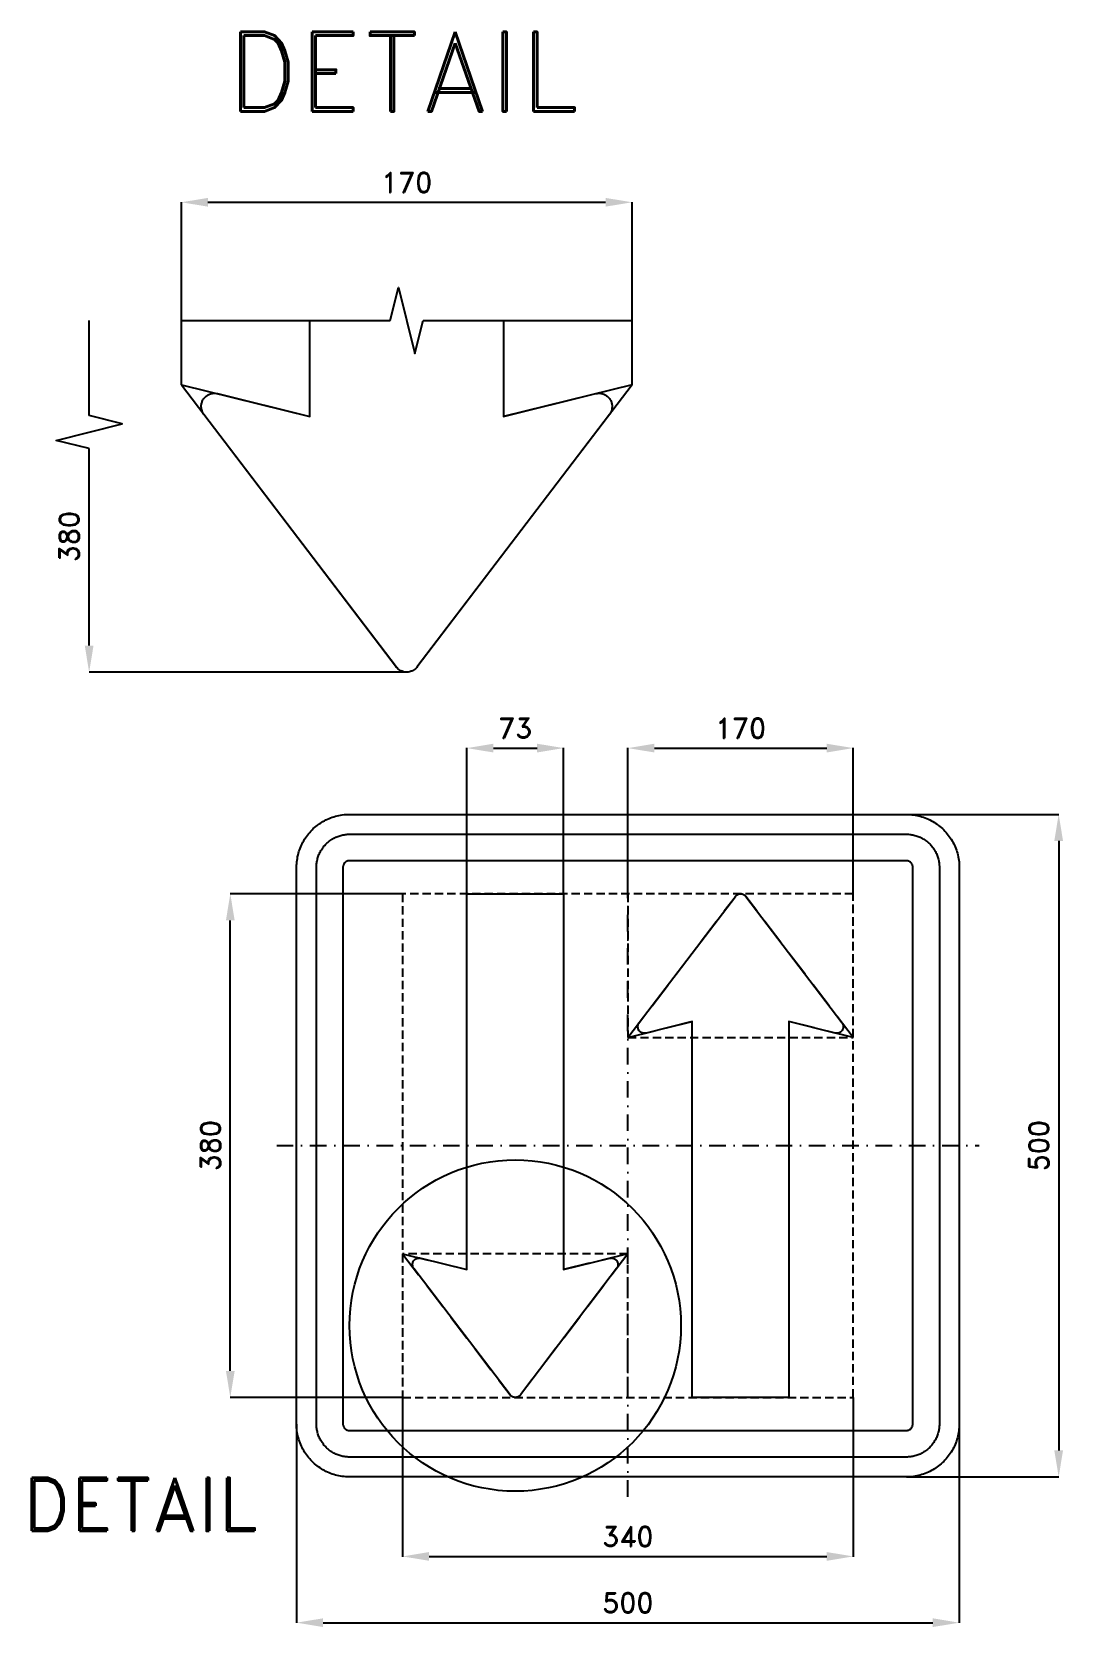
# Model space of a CAD drawing. Header units: millimetres. Extents: x -200 to 578, y -113 to 1090.
import ezdxf

# ---------------------------------------------------------------- set-up
doc = ezdxf.new("R2010")
doc.units = ezdxf.units.MM
doc.header["$LTSCALE"] = 5
doc.linetypes.add('ČERCHOVANÁX2', pattern=[2, 1, -0.5, 0, -0.5])
doc.linetypes.add('ČÁRKOVANÁX2', pattern=[1.5, 1, -0.5])
for name, color, linetype in [('Kóty', 2, 'Continuous'), ('Rozpiska', 7, 'Continuous'), ('Značka', 7, 'Continuous')]:
    doc.layers.add(name, color=color, linetype=linetype)
doc.styles.get("Standard").update_dxf_attribs({"font": 'romand.shx', "height": 15})
doc.dimstyles.get("Standard").update_dxf_attribs({"dimtxt": 15, "dimasz": 20, "dimexe": 0.18, "dimexo": 0.0625, "dimgap": 7.5, "dimtad": 1, "dimdec": 0, "dimzin": 0, "dimdsep": 46, "dimtxsty": 'Standard', "dimcen": 0.09, "dimadec": 0, "dimazin": 0, "dimtfac": 1, "dimtdec": 0, "dimtofl": 0, "dimtmove": 0, "dimatfit": 3, "dimfxl": 1, "dimtolj": 1, "dimtzin": 0, "dimarcsym": 0})

# ---------------------------------------------------------------- blocks, each defined once
blk = doc.blocks.new('*D0')
at = {"layer": 'Defpoints', "color": 0, "transparency": 16777216}
for p in [(80, 60), (420, 60), (420, -60)]:
    blk.add_point(p, dxfattribs=at)
at = {"layer": 'Kóty', "color": 0, "lineweight": -2, "transparency": 16777216}
for p, q in [((80, 59.9), (80, -60.2)), ((420, 59.9), (420, -60.2)), ((100, -60), (400, -60))]:
    blk.add_line(p, q, dxfattribs=at)
at = {"layer": 'Kóty', "color": 0, "transparency": 16777216}
for points in [[(100, -56.7), (100, -63.3), (80, -60)], [(400, -56.7), (400, -63.3), (420, -60)]]:
    blk.add_solid(points, dxfattribs=at)
at = {"layer": 'Kóty', "color": 0, "transparency": 16777216, "insert": (250, -45), "char_height": 15, "attachment_point": 5}
blk.add_mtext('\\A1;340', dxfattribs=at)
blk = doc.blocks.new('*D1')
at = {"layer": 'Defpoints', "color": 0, "transparency": 16777216}
for p in [(0, 40), (500, 40), (500, -110)]:
    blk.add_point(p, dxfattribs=at)
at = {"layer": 'Kóty', "color": 0, "lineweight": -2, "transparency": 16777216}
for p, q in [((0, 39.9), (0, -110.2)), ((500, 39.9), (500, -110.2)), ((20, -110), (480, -110))]:
    blk.add_line(p, q, dxfattribs=at)
at = {"layer": 'Kóty', "color": 0, "transparency": 16777216}
for points in [[(20, -106.7), (20, -113.3), (0, -110)], [(480, -106.7), (480, -113.3), (500, -110)]]:
    blk.add_solid(points, dxfattribs=at)
at = {"layer": 'Kóty', "color": 0, "transparency": 16777216, "insert": (250, -95), "char_height": 15, "attachment_point": 5}
blk.add_mtext('\\A1;500', dxfattribs=at)
blk = doc.blocks.new('*D2')
at = {"layer": 'Defpoints', "color": 0, "transparency": 16777216}
for p in [(-50, 440), (80, 440), (80, 60)]:
    blk.add_point(p, dxfattribs=at)
at = {"layer": 'Kóty', "color": 0, "lineweight": -2, "transparency": 16777216}
for p, q in [((79.9, 440), (-50.2, 440)), ((-50, 80), (-50, 420)), ((79.9, 60), (-50.2, 60))]:
    blk.add_line(p, q, dxfattribs=at)
at = {"layer": 'Kóty', "color": 0, "transparency": 16777216}
for points in [[(-53.3, 420), (-46.7, 420), (-50, 440)], [(-53.3, 80), (-46.7, 80), (-50, 60)]]:
    blk.add_solid(points, dxfattribs=at)
at = {"layer": 'Kóty', "color": 0, "transparency": 16777216, "insert": (-65, 250), "char_height": 15, "attachment_point": 5, "rotation": 90}
blk.add_mtext('\\A1;380', dxfattribs=at)
blk = doc.blocks.new('*D3')
at = {"layer": 'Defpoints', "color": 0, "transparency": 16777216}
for p in [(201.5, 550), (128.5, 440), (201.5, 440)]:
    blk.add_point(p, dxfattribs=at)
at = {"layer": 'Kóty', "color": 0, "lineweight": -2, "transparency": 16777216}
for p, q in [((128.5, 440.1), (128.5, 550.2)), ((148.5, 550), (181.5, 550)), ((201.5, 440.1), (201.5, 550.2))]:
    blk.add_line(p, q, dxfattribs=at)
at = {"layer": 'Kóty', "color": 0, "transparency": 16777216}
for points in [[(148.5, 553.3), (148.5, 546.7), (128.5, 550)], [(181.5, 553.3), (181.5, 546.7), (201.5, 550)]]:
    blk.add_solid(points, dxfattribs=at)
at = {"layer": 'Kóty', "color": 0, "transparency": 16777216, "insert": (165, 565), "char_height": 15, "attachment_point": 5}
blk.add_mtext('\\A1;73', dxfattribs=at)
blk = doc.blocks.new('*D4')
at = {"layer": 'Defpoints', "color": 0, "transparency": 16777216}
for p in [(420, 550), (250, 440), (420, 440)]:
    blk.add_point(p, dxfattribs=at)
at = {"layer": 'Kóty', "color": 0, "lineweight": -2, "transparency": 16777216}
for p, q in [((250, 440.1), (250, 550.2)), ((270, 550), (400, 550)), ((420, 440.1), (420, 550.2))]:
    blk.add_line(p, q, dxfattribs=at)
at = {"layer": 'Kóty', "color": 0, "transparency": 16777216}
for points in [[(270, 553.3), (270, 546.7), (250, 550)], [(400, 553.3), (400, 546.7), (420, 550)]]:
    blk.add_solid(points, dxfattribs=at)
at = {"layer": 'Kóty', "color": 0, "transparency": 16777216, "insert": (335, 565), "char_height": 15, "attachment_point": 5}
blk.add_mtext('\\A1;170', dxfattribs=at)
blk = doc.blocks.new('*D5')
at = {"layer": 'Defpoints', "color": 0, "transparency": 16777216}
for p in [(460, 500), (460, 0), (575, 0)]:
    blk.add_point(p, dxfattribs=at)
at = {"layer": 'Kóty', "color": 0, "lineweight": -2, "transparency": 16777216}
for p, q in [((460.1, 500), (575.2, 500)), ((575, 480), (575, 20)), ((460.1, 0), (575.2, 0))]:
    blk.add_line(p, q, dxfattribs=at)
at = {"layer": 'Kóty', "color": 0, "transparency": 16777216}
for points in [[(571.7, 480), (578.3, 480), (575, 500)], [(571.7, 20), (578.3, 20), (575, 0)]]:
    blk.add_solid(points, dxfattribs=at)
at = {"layer": 'Kóty', "color": 0, "transparency": 16777216, "insert": (560, 250), "char_height": 15, "attachment_point": 5, "rotation": 90}
blk.add_mtext('\\A1;500', dxfattribs=at)

msp = doc.modelspace()

# ---------------------------------------------------------------- linework, layer by layer
at = {"layer": 'Kóty'}
for p, q in [((-86.9, 824.2), (-86.9, 962.1)), ((-66.9, 961.9), (233.1, 961.9)), ((253.1, 824.2), (253.1, 962.1)), ((-156.5, 801), (-156.5, 872.7)), ((-156.5, 627.3), (-156.5, 776)), ((83.2, 607.3), (-156.5, 607.3))]:
    msp.add_line(p, q, dxfattribs=at)
msp.add_lwpolyline([(-156.5, 776), (-181.5, 782.2), (-131.5, 794.7), (-156.5, 801)], dxfattribs=at)
for points in [[(-66.9, 965.2), (-66.9, 958.6), (-86.9, 961.9)], [(233.1, 965.2), (233.1, 958.6), (253.1, 961.9)], [(-159.8, 627.3), (-153.2, 627.3), (-156.5, 607.3)]]:
    msp.add_solid(points, dxfattribs=at)
at = {"layer": 'Značka', "color": 7}
for p, q in [((-86.9, 872.7), (70.6, 872.7)), ((95.6, 872.7), (253.1, 872.7))]:
    msp.add_line(p, q, dxfattribs=at)
at = {"layer": 'Značka', "color": 6, "ltscale": 4}
for p, q in [((-86.9, 824.2), (75.3, 611.1)), ((-86.9, 824.2), (10.1, 800.2)), ((253.1, 824.2), (90.8, 611.1)), ((253.1, 824.2), (156.1, 800.2))]:
    msp.add_line(p, q, dxfattribs=at)
at = {"layer": 'Značka', "color": 6, "linetype": 'ČERCHOVANÁX2', "lineweight": 25, "ltscale": 2.5}
for p, q in [((250, -15), (250, 515)), ((-15, 250), (515, 250))]:
    msp.add_line(p, q, dxfattribs=at)
at = {"layer": 'Značka', "color": 6, "linetype": 'ČÁRKOVANÁX2', "ltscale": 4}
for p, q in [((250, 331.6), (331.1, 438.1)), ((420, 331.6), (338.9, 438.1)), ((250, 331.6), (298.5, 343.6)), ((420, 331.6), (371.5, 343.6)), ((80, 168.4), (161.1, 61.9)), ((80, 168.4), (128.5, 156.4)), ((250, 168.4), (168.9, 61.9)), ((250, 168.4), (201.5, 156.4))]:
    msp.add_line(p, q, dxfattribs=at)
at = {"layer": 'Značka', "color": 7}
msp.add_lwpolyline([(70.6, 872.7), (76.8, 897.7), (89.3, 847.7), (95.6, 872.7)], dxfattribs=at)
at = {"layer": 'Značka', "color": 5}
for points in [[(156.1, 872.7), (156.1, 800.2), (225.7, 817.5, -0.003378), (226.2, 817.6, -0.010069), (226.7, 817.7, -0.052498), (228.6, 817.8, -0.052651), (230.6, 817.5, -0.065509), (232.9, 816.6, -0.065451), (234.8, 815.1, -0.065321), (236.4, 813.3, -0.065175), (237.5, 811.1, -0.064835), (238, 808.7, -0.063648), (237.9, 806.3, -0.05268), (237.5, 804.4, -0.057446), (236.6, 802.6), (236.3, 802.2), (236, 801.8), (91, 611.3), (90.7, 610.9), (90.4, 610.6, -0.049067), (89.1, 609.3, -0.049129), (87.5, 608.4, -0.061122), (85.3, 607.6, -0.061354), (83.1, 607.3, -0.061014), (80.8, 607.6, -0.059471), (78.7, 608.4, -0.049139), (77.1, 609.3, -0.053696), (75.8, 610.6), (75.5, 610.9), (75.2, 611.3), (-69.9, 801.8), (-70.1, 802.2), (-70.4, 802.6, -0.052514), (-71.3, 804.4, -0.052641), (-71.8, 806.3, -0.065493), (-71.9, 808.7, -0.065451), (-71.3, 811.1, -0.065312), (-70.3, 813.3, -0.065191), (-68.7, 815.1, -0.064846), (-66.7, 816.6, -0.063643), (-64.4, 817.5, -0.05268), (-62.5, 817.8, -0.057448), (-60.5, 817.7), (-60.1, 817.6), (-59.6, 817.5), (10.1, 800.2), (10.1, 872.7)], [(40, 0), (39.8, 0), (39.7, 0, -0.03218), (34.5, 0.4, -0.035443), (29.4, 1.4, -0.036267), (24.5, 3.1, -0.03442), (19.9, 5.4, -0.033722), (15.6, 8.3, -0.034085), (11.7, 11.7, -0.034209), (8.3, 15.6, -0.034229), (5.4, 19.9, -0.034045), (3.1, 24.5, -0.033412), (1.4, 29.4, -0.034127), (0.3, 34.5, -0.036745), (0, 39.7), (0, 39.8), (0, 40), (0, 460), (0, 460.2), (0, 460.3, -0.03218), (0.4, 465.5, -0.035443), (1.4, 470.6, -0.036267), (3.1, 475.5, -0.034424), (5.4, 480.1, -0.033723), (8.3, 484.4, -0.034083), (11.7, 488.3, -0.034209), (15.6, 491.7, -0.034227), (19.9, 494.6, -0.034042), (24.5, 496.9, -0.033411), (29.4, 498.6, -0.034123), (34.5, 499.7, -0.036741), (39.7, 500), (39.8, 500), (40, 500), (460, 500), (460.2, 500), (460.3, 500, -0.032173), (465.5, 499.6, -0.035441), (470.6, 498.6, -0.036265), (475.5, 496.9, -0.034422), (480.1, 494.6, -0.033722), (484.4, 491.7, -0.034086), (488.3, 488.3, -0.03421), (491.7, 484.4, -0.034231), (494.6, 480.1, -0.034045), (496.9, 475.5, -0.03341), (498.6, 470.6, -0.034123), (499.7, 465.5, -0.036741), (500, 460.3), (500, 460.2), (500, 460), (500, 40), (500, 39.8), (500, 39.7, -0.032173), (499.6, 34.5, -0.035442), (498.6, 29.4, -0.036265), (496.9, 24.5, -0.034418), (494.6, 19.9, -0.033721), (491.7, 15.6, -0.034088), (488.3, 11.7, -0.03421), (484.4, 8.3, -0.034232), (480.1, 5.4, -0.034047), (475.5, 3.1, -0.033411), (470.6, 1.4, -0.034127), (465.5, 0.3, -0.036745), (460.3, 0), (460.2, 0), (460, 0), (40, 0)], [(40, 15), (39.9, 15), (39.8, 15, -0.03218), (36.6, 15.2, -0.035443), (33.4, 15.9, -0.036268), (30.3, 16.9, -0.03442), (27.4, 18.4, -0.033721), (24.7, 20.2, -0.034085), (22.3, 22.3, -0.034209), (20.2, 24.7, -0.03423), (18.4, 27.4, -0.034045), (16.9, 30.3, -0.033412), (15.9, 33.4, -0.034127), (15.2, 36.6, -0.036745), (15, 39.8), (15, 39.9), (15, 40), (15, 460), (15, 460.1), (15, 460.2, -0.032179), (15.2, 463.4, -0.035441), (15.9, 466.6, -0.03627), (16.9, 469.7, -0.034417), (18.4, 472.6, -0.033719), (20.2, 475.3, -0.034077), (22.3, 477.7, -0.034208), (24.7, 479.8, -0.034227), (27.4, 481.6, -0.034052), (30.3, 483.1, -0.033416), (33.4, 484.1, -0.034129), (36.6, 484.8, -0.036746), (39.8, 485), (39.9, 485), (40, 485), (460, 485), (460.1, 485), (460.2, 485, -0.032179), (463.4, 484.8, -0.035449), (466.6, 484.1, -0.036285), (469.7, 483.1, -0.03442), (472.6, 481.6, -0.033728), (475.3, 479.8, -0.034072), (477.7, 477.7, -0.034214), (479.8, 475.3, -0.034225), (481.6, 472.6, -0.034047), (483.1, 469.7, -0.033416), (484.1, 466.6, -0.034127), (484.8, 463.4, -0.036746), (485, 460.2), (485, 460.1), (485, 460), (485, 40), (485, 39.9), (485, 39.8, -0.032179), (484.8, 36.6, -0.035451), (484.1, 33.4, -0.036282), (483.1, 30.3, -0.034424), (481.6, 27.4, -0.033731), (479.8, 24.7, -0.034079), (477.7, 22.3, -0.034215), (475.3, 20.2, -0.034228), (472.6, 18.4, -0.03404), (469.7, 16.9, -0.033412), (466.6, 15.9, -0.034125), (463.4, 15.2, -0.036745), (460.2, 15), (460.1, 15), (460, 15), (40, 15)], [(40, 35), (460, 35), (460, 35), (460, 35, 0.032177), (460.7, 35, 0.035447), (461.3, 35.2, 0.03628), (461.9, 35.4, 0.03442), (462.5, 35.7, 0.033745), (463.1, 36), (463.5, 36.5), (464, 36.9), (464.3, 37.5), (464.6, 38.1), (464.8, 38.7), (465, 39.3), (465, 40), (465, 40), (465, 40), (465, 460), (465, 460), (465, 460, 0.032183), (465, 460.7, 0.035493), (464.8, 461.3, 0.036297), (464.6, 461.9, 0.034425), (464.3, 462.5, 0.033754), (464, 463.1, 0.034097), (463.5, 463.5, 0.034211), (463.1, 464, 0.03418), (462.5, 464.3, 0.034014), (461.9, 464.6, 0.03347), (461.3, 464.8, 0.034124), (460.7, 465, 0.036764), (460, 465), (460, 465), (460, 465), (40, 465), (40, 465), (40, 465), (39.3, 465), (38.7, 464.8), (38.1, 464.6), (37.5, 464.3), (36.9, 464), (36.5, 463.5), (36, 463.1), (35.7, 462.5, 0.034029), (35.4, 461.9, 0.03342), (35.2, 461.3, 0.034118), (35, 460.7, 0.03674), (35, 460), (35, 460), (35, 460), (35, 40), (35, 40), (35, 40, 0.032173), (35, 39.3, 0.035441), (35.2, 38.7, 0.036265), (35.4, 38.1, 0.034422), (35.7, 37.5, 0.033722), (36, 36.9, 0.034086), (36.5, 36.5, 0.03421), (36.9, 36, 0.034231), (37.5, 35.7, 0.034045), (38.1, 35.4, 0.03341), (38.7, 35.2, 0.034123), (39.3, 35, 0.036741), (40, 35), (40, 35), (40, 35)], [(201.5, 440), (201.5, 156.4), (236.3, 165.1, -0.003378), (236.6, 165.1, -0.010069), (236.8, 165.2, -0.052498), (237.8, 165.2, -0.052651), (238.8, 165.1, -0.065509), (239.9, 164.6, -0.065451), (240.9, 163.9, -0.065321), (241.7, 163, -0.065175), (242.2, 161.9, -0.064835), (242.5, 160.7, -0.063648), (242.4, 159.5, -0.05268), (242.2, 158.5, -0.057446), (241.7, 157.6), (241.6, 157.4), (241.5, 157.2), (168.9, 62), (168.8, 61.8), (168.7, 61.6, -0.049067), (168, 61, -0.049129), (167.2, 60.5, -0.061122), (166.1, 60.1, -0.061354), (165, 60, -0.061014), (163.9, 60.1, -0.059471), (162.8, 60.5, -0.049139), (162, 61, -0.053696), (161.3, 61.6), (161.2, 61.8), (161.1, 62), (88.5, 157.2), (88.4, 157.4), (88.3, 157.6, -0.052514), (87.8, 158.5, -0.052641), (87.6, 159.5, -0.065493), (87.5, 160.7, -0.065451), (87.8, 161.9, -0.065312), (88.3, 163, -0.065191), (89.1, 163.9, -0.064846), (90.1, 164.6, -0.063643), (91.3, 165.1, -0.05268), (92.2, 165.2, -0.057448), (93.2, 165.2), (93.4, 165.1), (93.7, 165.1), (128.5, 156.4), (128.5, 440), (201.5, 440)], [(298.5, 60), (298.5, 343.6), (263.7, 334.9), (263.4, 334.9), (263.2, 334.8, -0.052479), (262.2, 334.8, -0.052622), (261.2, 334.9, -0.0655), (260.1, 335.4, -0.065431), (259.1, 336.1, -0.065315), (258.3, 337, -0.065191), (257.8, 338.1, -0.064882), (257.5, 339.3, -0.063637), (257.6, 340.5, -0.052657), (257.8, 341.5, -0.057397), (258.3, 342.4), (258.4, 342.6), (258.5, 342.8), (331.1, 438), (331.2, 438.2), (331.3, 438.4, -0.049044), (332, 439, -0.049071), (332.8, 439.5, -0.061102), (333.9, 439.9, -0.061339), (335, 440, -0.060996), (336.1, 439.9, -0.059486), (337.2, 439.5, -0.049169), (338, 439, -0.053731), (338.7, 438.4), (338.8, 438.2), (338.9, 438), (411.5, 342.8), (411.6, 342.6), (411.7, 342.4, -0.052472), (412.2, 341.5, -0.052621), (412.4, 340.5, -0.065501), (412.5, 339.3, -0.065474), (412.2, 338.1, -0.065368), (411.7, 337, -0.065173), (410.9, 336.1, -0.064812), (409.9, 335.4, -0.06365), (408.8, 334.9, -0.052697), (407.8, 334.8, -0.057462), (406.8, 334.8), (406.6, 334.9), (406.3, 334.9), (371.5, 343.6), (371.5, 60), (298.5, 60)]]:
    msp.add_lwpolyline(points, format="xyb", dxfattribs=at)
at = {"layer": 'Značka', "color": 6, "linetype": 'ČÁRKOVANÁX2', "ltscale": 1.25}
for points in [[(80, 60), (420, 60), (420, 440), (80, 440)], [(420, 440), (250, 440), (250, 331.6), (420, 331.6)], [(80, 60), (250, 60), (250, 168.4), (80, 168.4)]]:
    msp.add_lwpolyline(points, close=True, dxfattribs=at)
at = {"layer": 'Značka', "color": 7}
msp.add_circle((165, 114.2), 125, dxfattribs=at)

# ---------------------------------------------------------------- texts
at = {"layer": 'Kóty', "insert": (83.1, 976.9), "char_height": 15, "attachment_point": 5}
msp.add_mtext('\\A1;170', dxfattribs=at)
at = {"layer": 'Kóty', "insert": (-171.5, 709.6), "char_height": 15, "attachment_point": 5, "rotation": 90}
msp.add_mtext('\\A1;380', dxfattribs=at)
at = {"layer": 'Rozpiska', "color": 7, "insert": (-62.5, 1090.5), "char_height": 60, "attachment_point": 1}
msp.add_mtext_dynamic_manual_height_columns('\\pi9.94467;DETAIL', width=299.889, gutter_width=100, heights=[0], dxfattribs=at)
at = {"layer": 'Značka', "color": 7, "insert": (-118.3, -20.8), "char_height": 40, "attachment_point": 5}
msp.add_mtext('\\A1;DETAIL', dxfattribs=at)

# ---------------------------------------------------------------- dimensions: what is measured, and where the dimension line sits
at = {"layer": 'Kóty'}
for base, p1, p2, picture, middle in [((201.5, 550), (128.5, 440), (201.5, 440), '*D3', (165, 565)), ((420, 550), (250, 440), (420, 440), '*D4', (335, 565)), ((420, -60), (80, 60), (420, 60), '*D0', (250, -45)), ((500, -110), (0, 40), (500, 40), '*D1', (250, -95))]:
    dim = msp.add_linear_dim(base=base, p1=p1, p2=p2, dimstyle='Standard', dxfattribs=at)
    dim.commit()
    dim.dimension.update_dxf_attribs({"geometry": picture, "text_midpoint": middle})
for base, p1, p2, picture, middle in [((575, 0), (460, 500), (460, 0), '*D5', (560, 250)), ((-50, 440), (80, 60), (80, 440), '*D2', (-65, 250))]:
    dim = msp.add_linear_dim(base=base, p1=p1, p2=p2, angle=90, dimstyle='Standard', dxfattribs=at)
    dim.commit()
    dim.dimension.update_dxf_attribs({"geometry": picture, "text_midpoint": middle})

doc.saveas('drawing.dxf')
